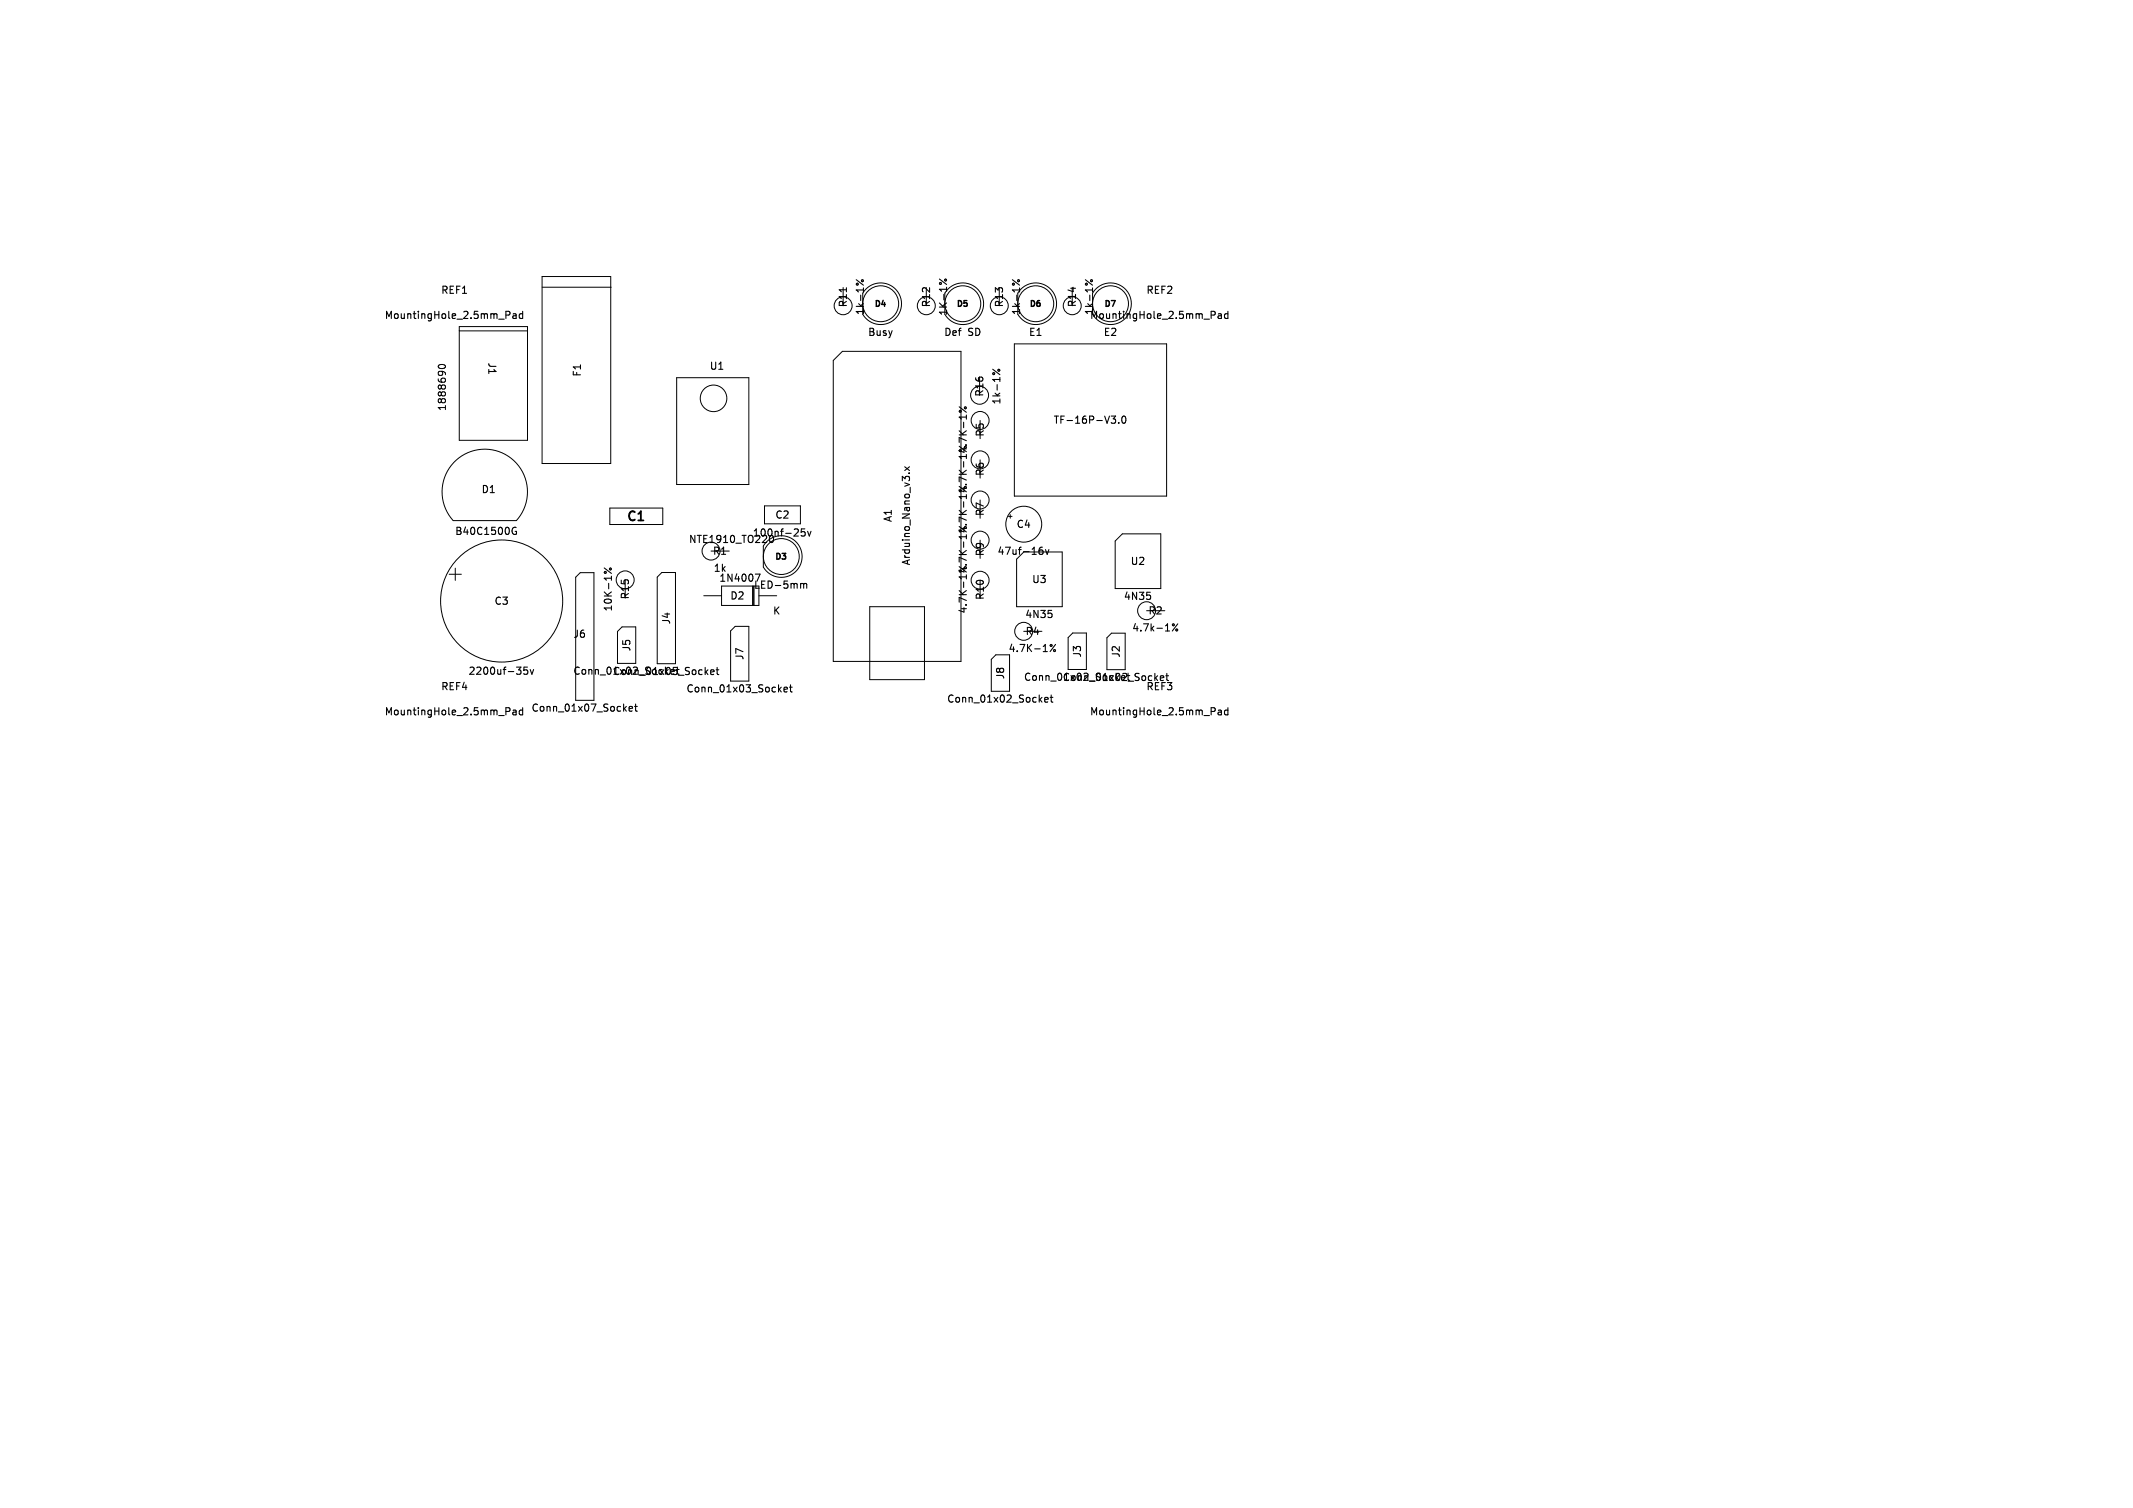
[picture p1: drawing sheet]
<svg xmlns="http://www.w3.org/2000/svg" width="297mm" height="210mm" viewBox="0 0 297 210" stroke-linecap="round" stroke-linejoin="round" font-family="sans-serif">
<defs><g id="words">
<text font-size="1.8" x="87.1" y="72.9">C1</text>
<g font-size="1.4">
<text x="61.3" y="41.1">REF1</text>
<text x="159.5" y="41.1">REF2</text>
<text x="53.5" y="44.6">MountingHole_2.5mm_Pad</text>
<text x="118.1" y="42.9" transform="rotate(-90 118.1 42.9)">R11</text>
<text x="120.5" y="44" transform="rotate(-90 120.5 44)">1k-1%</text>
<text x="120.8" y="47">Busy</text>
<text x="129.7" y="42.9" transform="rotate(-90 129.7 42.9)">R12</text>
<text x="131.4" y="47">Def</text>
<text x="132.1" y="44.1" transform="rotate(-90 132.1 44.1)">1K-1%</text>
<text x="134.8" y="47">SD</text>
<text x="139.9" y="42.9" transform="rotate(-90 139.9 42.9)">R13</text>
<text x="142.2" y="44" transform="rotate(-90 142.2 44)">1k-1%</text>
<text x="143.2" y="47">E1</text>
<text x="150" y="42.9" transform="rotate(-90 150 42.9)">R14</text>
<text x="151.7" y="44.6">MountingHole_2.5mm_Pad</text>
<text x="152.4" y="44" transform="rotate(-90 152.4 44)">1k-1%</text>
<text x="153.6" y="47">E2</text>
<text x="67.9" y="50.4" transform="rotate(90 67.9 50.4)">J1</text>
<text x="81.1" y="52.6" transform="rotate(-90 81.1 52.6)">F1</text>
<text x="98.7" y="51.7">U1</text>
<text x="62.1" y="57.2" transform="rotate(-90 62.1 57.2)">1888690</text>
<text x="137.1" y="55.4" transform="rotate(-90 137.1 55.4)">R16</text>
<text x="139.5" y="56.4" transform="rotate(-90 139.5 56.4)">1k-1%</text>
<text x="146.6" y="59.2">TF-16P-V3.0</text>
<text x="137.2" y="60.9" transform="rotate(-90 137.2 60.9)">R5</text>
<text x="66.9" y="68.9">D1</text>
<text x="137.2" y="72" transform="rotate(-90 137.2 72)">R7</text>
<text x="137.2" y="66.4" transform="rotate(-90 137.2 66.4)">R6</text>
<text x="63.3" y="74.7">B40C1500G</text>
<text x="95.8" y="75.8">NTE1910_TO220</text>
<text x="99.2" y="77.5">R1</text>
<text x="104.7" y="74.9">100nf-25v</text>
<text x="107.8" y="72.4">C2</text>
<text x="124.4" y="72.8" transform="rotate(-90 124.4 72.8)">A1</text>
<text x="137.2" y="77.6" transform="rotate(-90 137.2 77.6)">R9</text>
<text x="138.8" y="77.5">47uf-16v</text>
<text x="141.4" y="73.7">C4</text>
<text x="87.8" y="83.6" transform="rotate(-90 87.8 83.6)">R15</text>
<text x="99.3" y="79.8">1k</text>
<text x="100" y="81.2">1N4007</text>
<text x="101.6" y="83.7">D2</text>
<text x="104.9" y="82.2">LED-5mm</text>
<text x="126.9" y="78.8" transform="rotate(-90 126.9 78.8)">Arduino_Nano_v3.x</text>
<text x="137.2" y="83.7" transform="rotate(-90 137.2 83.7)">R10</text>
<text x="143.6" y="81.4">U3</text>
<text x="156.4" y="83.7">4N35</text>
<text x="157.3" y="78.9">U2</text>
<text x="68.7" y="84.4">C3</text>
<text x="79.7" y="89">J6</text>
<text x="85.4" y="85.3" transform="rotate(-90 85.4 85.3)">10K-1%</text>
<text x="93.5" y="87.1" transform="rotate(-90 93.5 87.1)">J4</text>
<text x="107.5" y="85.8">K</text>
<text x="134.8" y="85.6" transform="rotate(-90 134.8 85.6)">4.7K-1% 4.7K-1% 4.7K-1% 4.7K-1%4.7K-1%</text>
<text x="142.7" y="86.3">4N35</text>
<text x="142.7" y="88.6">R4</text>
<text x="157.5" y="88.1">4.7k-1%</text>
<text x="159.8" y="85.8">R2</text>
<text x="65.1" y="94.2">2200uf-35v</text>
<text x="79.7" y="94.2">Conn_01x02_Socket</text>
<text x="85.3" y="94.2">Conn_01x05_Socket</text>
<text x="88" y="90.8" transform="rotate(-90 88 90.8)">J5</text>
<text x="103.7" y="92" transform="rotate(-90 103.7 92)">J7</text>
<text x="140" y="94.7" transform="rotate(-90 140 94.7)">J8</text>
<text x="140.3" y="91">4.7K-1%</text>
<text x="142.5" y="95">Conn_01x02_Socket</text>
<text x="147.9" y="95">Conn_01x02_Socket</text>
<text x="150.7" y="91.7" transform="rotate(-90 150.7 91.7)">J3</text>
<text x="156.1" y="91.7" transform="rotate(-90 156.1 91.7)">J2</text>
<text x="53.5" y="99.8">MountingHole_2.5mm_Pad</text>
<text x="61.3" y="96.3">REF4</text>
<text x="73.9" y="99.3">Conn_01x07_Socket</text>
<text x="95.5" y="96.6">Conn_01x03_Socket</text>
<text x="131.8" y="98.1">Conn_01x02_Socket</text>
<text x="151.7" y="99.8">MountingHole_2.5mm_Pad</text>
<text x="159.5" y="96.3">REF3</text>
</g>
<g font-size="1.1">
<text x="121.6" y="43">D4</text>
<text x="133" y="43">D5</text>
<text x="143.2" y="43">D6</text>
<text x="153.6" y="43">D7</text>
<text x="107.8" y="78.2">D3</text>
</g>
</g></defs>
<g fill="none" stroke="#000" stroke-width=".15">
<path d="M119.2 39l1 .7M119.3 39.7l-.1-.1 .2-.2 .1 .2v.1M130.8 38.9l1 .7M130.8 39.5l.1-.2 .2 .2M141 39l1 .7M141 39.7v-.1l.1-.2 .2 .2-.1 .1M151.1 39l1 .7M151.2 39.7l-.1-.1 .2-.2 .1 .2v.1M70.4 43.4h.4l.2 .1-.1 .3-.5 .1M71.4 43.7h.4l.1 .7M71.9 43.9l-.4 .1-.1 .1 .1 .3 .4-.1M72.8 43.7h-.3l-.2 .2 .1 .4h.4"/>
<path d="M72.8 43.4v1M117.9 40.1v.5M133.6 56.7l1 .7M138.2 51.4l1 .8M138.3 52.1l-.1-.1 .2-.1 .1 .1v.1M154.7 57.9h.6l-.3 .4 .3 .1v.4l-.2 .1h-.2M155.8 58.8v.1M156.3 58l.1-.1a.53 .53 0 0 1 .4 .5 .53 .53 0 0 1-.4 .5l-.1-.1-.1-.2zM168.6 43.4h.4l.2 .1-.1 .3-.5 .1M169.6 43.7h.4l.1 .7M170.1 43.9l-.4 .1-.1 .1 .1 .3 .4-.1M171 43.7h-.3l-.2 .2 .1 .4h.4"/>
<path d="M171 43.4v1M71.3 74l.1 .3 .2 .1 .3-.1v-.3h-.2M71.9 73.5h-.4l-.2 .4M84.1 79.1l1 .8M105.2 80h.6l-.4 1M107.2 75.4l.2 .2 .3-.2M112.1 73.7h-.5l-.1 .4 .2-.1 .3 .1 .1 .1v.4l-.2 .1-.4-.1M112.5 74l.2 .7 .2-.7M126 65l.6 .5M126.5 65.9h.1M126.6 65l-.6 .5M144.7 76.8l.2-.2h.2l.1 .2v.2l-.1 .2h-.3l-.1-.2"/>
<path d="M145.1 76.2l-.2 .1-.2 .3M145.6 76.5l.2 .7 .2-.7M70.4 98.6h.4l.2 .1-.1 .3-.5 .1M71.4 98.9h.4l.1 .7M71.9 99.1l-.4 .1-.1 .1 .1 .3 .4-.1M72.8 98.6v1M72.8 98.9h-.3l-.2 .2 .1 .4h.4M73.4 92.9h-.4l-.1 .5 .2-.1h.3l.1 .2-.1 .3-.1 .1-.4-.1M73.8 93.2l.3 .7 .2-.7M87.6 98.7l.5-.1-.1-.2h-.3l-.1 .1v.5h.4M88.4 98.4h.3M88.5 98v.9l.2 .1"/>
<path d="M99 93.6l.4-.1v-.2h-.3l-.1 .1v.5h.4M99.7 93.3h.4M99.9 92.9v.9l.2 .1M109.2 96l.4-.1v-.2h-.3l-.1 .1v.5h.4M109.9 95.7h.4M110.1 95.4v.8l.2 .2M111.5 81.3h.3l.1 .1M111.9 81.4l.1-.1h.3v.6M111.9 81.4v.5M145.5 97.5l.4-.1v-.2l-.3-.1-.1 .2v.4h.4M146 85h.4M146.2 97.1h.4"/>
<path d="M146.4 96.8v.8l.2 .2M146.4 85.4l.1 .2-.1 .4M147 89.7l-.8 1M159.7 82.5h.5M160.1 82.9l.1 .2-.1 .3M161.6 94.4l.4-.1v-.1l-.3-.1-.1 .2v.4h.4M162.3 94.1h.4M162.5 93.8v.8l.2 .2M164 86.9l-.8 1M168.6 98.6h.4l.2 .1-.1 .3-.5 .1M169.6 98.9h.4l.1 .7M170.1 99.1l-.4 .1-.1 .1 .1 .3 .4-.1"/>
<path d="M171 98.6v1M171 98.9h-.3l-.2 .2 .1 .4h.4"/>
<circle cx="120.1" cy="39.1" r=".14"/>
<circle cx="131.7" cy="39" r=".14"/>
<circle cx="141.8" cy="39.1" r=".14"/>
<circle cx="152" cy="39.1" r=".14"/>
<circle cx="133.7" cy="57.3" r=".14"/>
<circle cx="134.4" cy="56.8" r=".14"/>
<circle cx="139.1" cy="51.6" r=".14"/>
<circle cx="84.3" cy="79.7" r=".14"/>
<circle cx="85" cy="79.2" r=".14"/>
<circle cx="146.4" cy="89.9" r=".14"/>
<circle cx="146.8" cy="90.6" r=".14"/>
<circle cx="163.4" cy="87" r=".14"/>
<circle cx="163.9" cy="87.7" r=".14"/>
</g>
<g fill="none" stroke="#000" stroke-width=".14">
<path d="M75.5 38.5h9.5v26.1h-9.5zM75.5 40h9.6M61.4 51.3l-.3-.1-.1-.1a.53 .53 0 0 1 .5-.4 .53 .53 0 0 1 .5 .4l-.1 .1-.3 .1M64 45.5h9.4v15.8h-9.4zM64 46.1h9.4M94.2 52.6h10.1v14.9h-10.1zM117.3 48.9h16.5v43.2h-17.8v-41.9zM117.4 40v2.6M120.5 40.3a2.9 2.9 0 0 1 4.3 .1 2.9 2.9 0 0 1-.5 4.3 2.9 2.9 0 0 1-4.2-.9v-3zM129 40v2.6M132 40.3a2.9 2.9 0 0 1 4.3 .1 2.9 2.9 0 0 1-.6 4.3 2.9 2.9 0 0 1-4.1-.9v-3zM136.4 52.5v2.5"/>
<path d="M136.5 58.6v2.5M139.1 40v2.6M141.2 47.9h21.2v21.2h-21.2zM142.1 40.3a2.9 2.9 0 0 1 4.3 .1 2.9 2.9 0 0 1-.5 4.3 2.9 2.9 0 0 1-4.2-.9v-3zM149.3 40v2.6M152.5 40.3a2.9 2.9 0 0 1 4.3 .1 2.9 2.9 0 0 1-.5 4.3 2.9 2.9 0 0 1-4.2-.9v-3zM62.5 80h1.7M63.2 64.4a5.9 5.9 0 0 1 8.3-.3 5.9 5.9 0 0 1 .4 8.4h-8.8a5.9 5.9 0 0 1 .1-8.1zM63.4 79.1v1.7M84.9 70.8h7.4v2.2h-7.4zM99 76.7h2.5M106.4 70.4h5.1v2.6h-5.1z"/>
<path d="M106.7 75.5a2.9 2.9 0 0 1 4.3 .1 2.9 2.9 0 0 1-.5 4.3 2.9 2.9 0 0 1-4.2-.9v-3zM136.5 64v2.6M136.5 69.6v2.6M136.5 75.2v2.6M140.4 71.9h.5M140.7 71.7v.5M142.6 76.9h5.3v7.6h-6.3v-6.6M155.3 75.3l1-1h5.3v7.7h-6.3zM80.2 80.4l.6-.7h1.9v17.8h-2.5zM86 87.9l.6-.6h1.9v5.1h-2.5zM87.1 80.8v2.5M91.5 80.4l.6-.7h2v12.7h-2.6z"/>
<path d="M98 83h2.5M100.5 81.6h5.2v2.7h-5.2zM101.7 87.9l.7-.7h1.9v7.6h-2.6zM104.8 81.6v2.7M104.9 81.6v2.7M105 81.6v2.7M105.7 83h2.5M121.1 84.5h7.6v10.2h-7.6zM136.5 80.8v2.5M138 91.8l.7-.6h1.9v5.1h-2.6zM142.5 87.9h2.6M148.7 88.8l.7-.6h1.9v5h-2.6z"/>
<path d="M154.1 88.8l.7-.6h1.9v5.1h-2.6zM159.7 85.1h2.5"/>
<circle cx="99.4" cy="55.5" r="1.85"/>
<circle cx="117.4" cy="42.6" r="1.25"/>
<circle cx="122.6" cy="42.3" r="2.5"/>
<circle cx="129" cy="42.6" r="1.25"/>
<circle cx="134.1" cy="42.3" r="2.5"/>
<circle cx="136.4" cy="55" r="1.25"/>
<circle cx="136.5" cy="58.6" r="1.25"/>
<circle cx="139.1" cy="42.6" r="1.25"/>
<circle cx="144.2" cy="42.3" r="2.5"/>
<circle cx="149.3" cy="42.6" r="1.25"/>
<circle cx="154.6" cy="42.3" r="2.5"/>
<circle cx="99" cy="76.7" r="1.25"/>
<circle cx="108.8" cy="77.5" r="2.5"/>
<circle cx="136.5" cy="75.2" r="1.25"/>
<circle cx="136.5" cy="64" r="1.25"/>
<circle cx="136.5" cy="69.6" r="1.25"/>
<circle cx="142.5" cy="73" r="2.5"/>
<circle cx="69.8" cy="83.7" r="8.5"/>
<circle cx="87" cy="80.8" r="1.25"/>
<circle cx="136.5" cy="80.8" r="1.25"/>
<circle cx="142.5" cy="87.9" r="1.25"/>
<circle cx="159.7" cy="85" r="1.25"/>
</g>
<use href="#words"/>
</svg>
